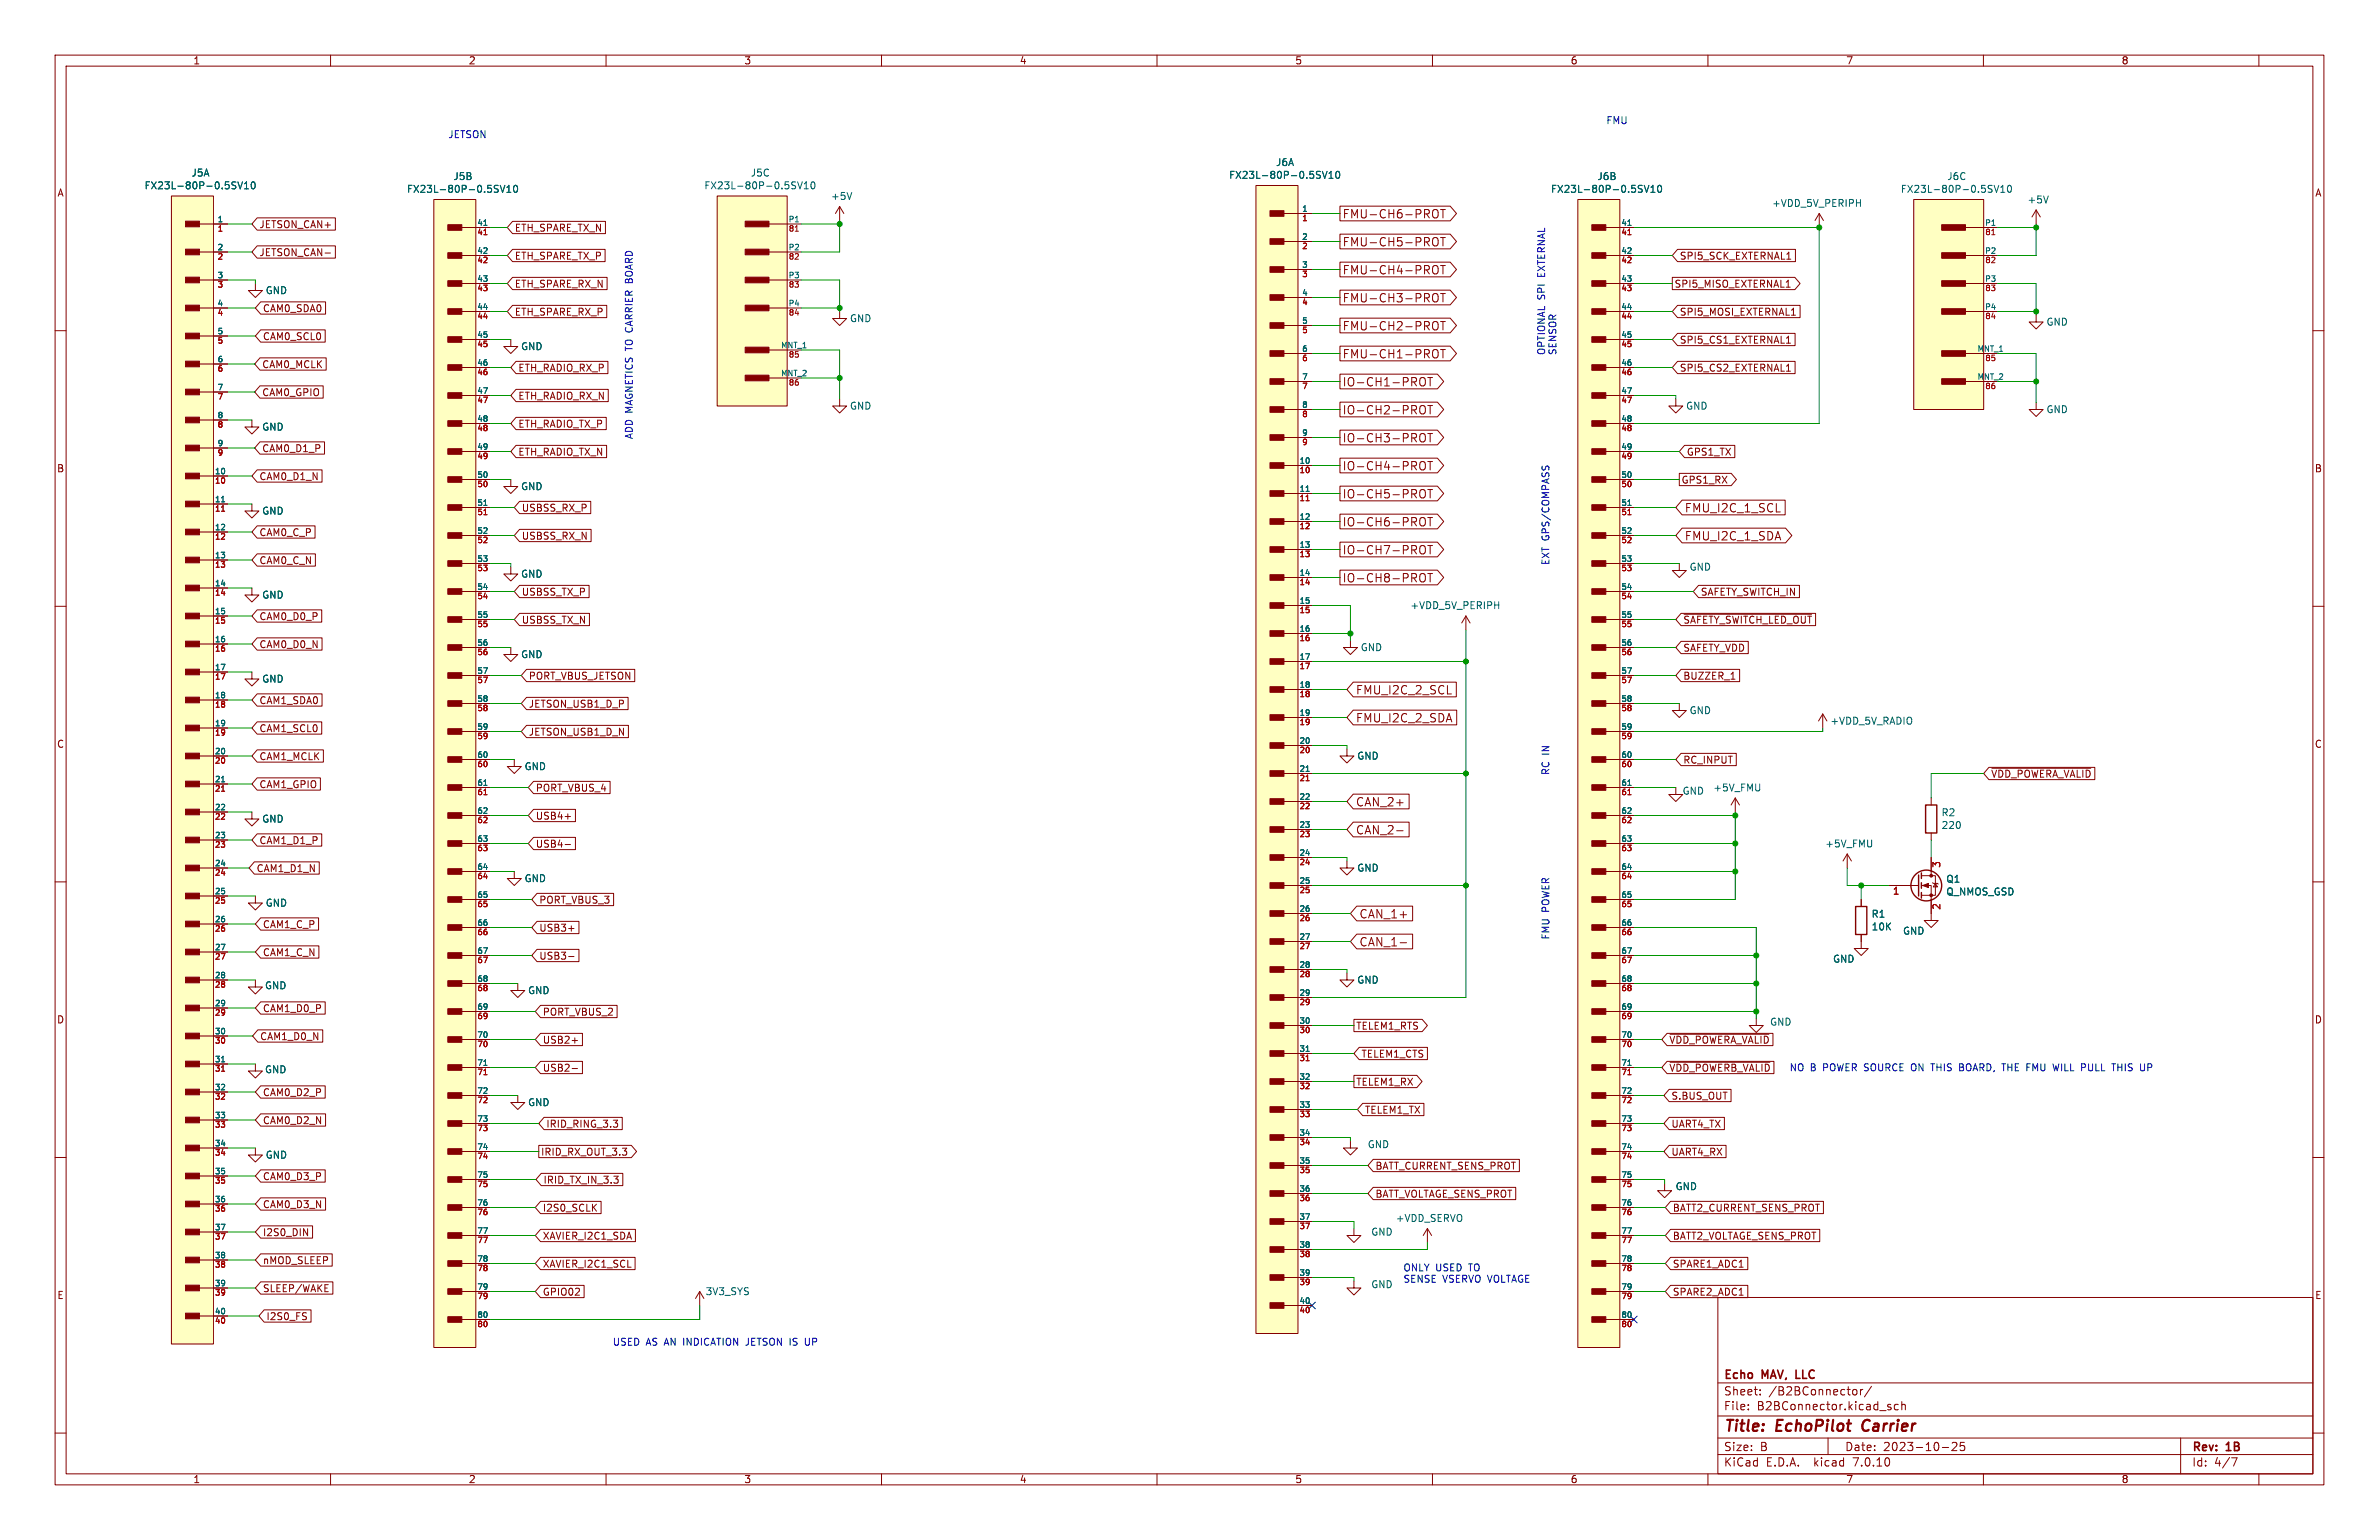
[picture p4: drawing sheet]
<svg xmlns="http://www.w3.org/2000/svg" width="432mm" height="279mm" viewBox="0 0 432 279" stroke-linecap="round" stroke-linejoin="round" font-family="sans-serif">
<defs><g id="words">
<g font-size="2.8" fill="#840000">
<text x="312.8" y="260.3">Title:</text>
<text x="322.5" y="260.3">EchoPilot</text>
<text x="338.9" y="260.3">Carrier</text>
</g>
<g font-size="2.1" fill="#840000">
<text x="243.6" y="39.8">FMU-CH6-PROT</text>
<text x="243.6" y="44.9">FMU-CH5-PROT</text>
<text x="243.6" y="50">FMU-CH4-PROT</text>
<text x="243.6" y="55.1">FMU-CH3-PROT</text>
<text x="243.6" y="65.2">FMU-CH1-PROT</text>
<text x="243.6" y="60.2">FMU-CH2-PROT</text>
<text x="243.6" y="70.3">IO-CH1-PROT</text>
<text x="243.6" y="75.4">IO-CH2-PROT</text>
<text x="243.6" y="80.5">IO-CH3-PROT</text>
<text x="243.6" y="85.6">IO-CH4-PROT</text>
<text x="243.6" y="90.6">IO-CH5-PROT</text>
<text x="243.6" y="95.7">IO-CH6-PROT</text>
<text x="305.7" y="93.2">FMU_I2C_1_SCL</text>
<text x="243.6" y="100.8">IO-CH7-PROT</text>
<text x="305.7" y="98.3">FMU_I2C_1_SDA</text>
<text x="243.6" y="105.9">IO-CH8-PROT</text>
<text x="246" y="126.2">FMU_I2C_2_SCL</text>
<text x="246" y="131.3">FMU_I2C_2_SDA</text>
<text x="246" y="146.5">CAN_2+</text>
<text x="246" y="151.6">CAN_2-</text>
<text x="246.6" y="166.8">CAN_1+</text>
<text x="246.6" y="171.9">CAN_1-</text>
<text x="312.8" y="250.6">Echo</text>
<text x="319.9" y="250.6">MAV,</text>
<text x="326.6" y="250.6">LLC</text>
<text x="312.8" y="256.1">File:</text>
<text x="312.8" y="253.4">Sheet:</text>
<text x="318.9" y="256.1">B2BConnector.kicad_sch</text>
<text x="321" y="253.4">/B2BConnector/</text>
<text x="312.8" y="263.5">Size:</text>
<text x="319.5" y="263.5">B</text>
<text x="334.8" y="263.5">Date:</text>
<text x="341.8" y="263.5">2023-10-25</text>
<text x="397.8" y="263.7">Rev:</text>
<text x="404.2" y="263.7">1B</text>
<text x="312.8" y="266.3">KiCad</text>
<text x="320.5" y="266.3">E.D.A.</text>
<text x="329.4" y="266.3">kicad</text>
<text x="336.6" y="266.3">7.0.10</text>
<text x="397.8" y="266.3">Id:</text>
<text x="401.9" y="266.3">4/7</text>
</g>
<g font-size="1.8" fill="#840000">
<text x="35" y="11.9">1</text>
<text x="85" y="11.9">2</text>
<text x="135" y="11.9">3</text>
<text x="185" y="11.9">4</text>
<text x="235" y="11.9">5</text>
<text x="285" y="11.9">6</text>
<text x="335" y="11.9">7</text>
<text x="385" y="11.9">8</text>
<text x="10.3" y="35.9">A</text>
<text x="420.1" y="35.9">A</text>
<text x="47" y="41.6">JETSON_CAN+</text>
<text x="47" y="46.7">JETSON_CAN-</text>
<text x="93.3" y="47.3">ETH_SPARE_TX_P</text>
<text x="93.3" y="42.2">ETH_SPARE_TX_N</text>
<text x="304.8" y="47.3">SPI5_SCK_EXTERNAL1</text>
<text x="93.3" y="52.4">ETH_SPARE_RX_N</text>
<text x="303.8" y="52.4">SPI5_MISO_EXTERNAL1</text>
<text x="47.6" y="56.8">CAM0_SDA0</text>
<text x="93.3" y="57.5">ETH_SPARE_RX_P</text>
<text x="304.8" y="57.5">SPI5_MOSI_EXTERNAL1</text>
<text x="47.6" y="61.9">CAM0_SCL0</text>
<text x="304.8" y="62.5">SPI5_CS1_EXTERNAL1</text>
<text x="47.5" y="67">CAM0_MCLK</text>
<text x="94" y="67.6">ETH_RADIO_RX_P</text>
<text x="304.8" y="67.6">SPI5_CS2_EXTERNAL1</text>
<text x="47.5" y="72.1">CAM0_GPIO</text>
<text x="94" y="77.8">ETH_RADIO_TX_P</text>
<text x="94" y="72.7">ETH_RADIO_RX_N</text>
<text x="47.5" y="82.2">CAM0_D1_P</text>
<text x="94" y="82.9">ETH_RADIO_TX_N</text>
<text x="306.1" y="82.9">GPS1_TX</text>
<text x="10.3" y="85.9">B</text>
<text x="47" y="87.3">CAM0_D1_N</text>
<text x="305.1" y="87.9">GPS1_RX</text>
<text x="420.1" y="85.9">B</text>
<text x="94.6" y="93">USBSS_RX_P</text>
<text x="47" y="97.5">CAM0_C_P</text>
<text x="94.6" y="98.1">USBSS_RX_N</text>
<text x="47" y="102.6">CAM0_C_N</text>
<text x="47" y="112.7">CAM0_D0_P</text>
<text x="94.6" y="113.3">USBSS_TX_N</text>
<text x="94.6" y="108.3">USBSS_TX_P</text>
<text x="305.4" y="113.3">~{SAFETY_SWITCH_LED_OUT}</text>
<text x="308.6" y="108.3">SAFETY_SWITCH_IN</text>
<text x="47" y="117.8">CAM0_D0_N</text>
<text x="305.4" y="118.4">SAFETY_VDD</text>
<text x="95.9" y="123.5">PORT_VBUS_JETSON</text>
<text x="305.4" y="123.5">BUZZER_1</text>
<text x="47" y="128">CAM1_SDA0</text>
<text x="95.9" y="128.6">JETSON_USB1_D_P</text>
<text x="10.3" y="135.9">C</text>
<text x="47" y="133">CAM1_SCL0</text>
<text x="95.9" y="133.7">JETSON_USB1_D_N</text>
<text x="420.1" y="135.9">C</text>
<text x="47" y="143.2">CAM1_GPIO</text>
<text x="47" y="138.1">CAM1_MCLK</text>
<text x="97.2" y="143.8">PORT_VBUS_4</text>
<text x="305.4" y="138.7">RC_INPUT</text>
<text x="361.3" y="141.3">~{VDD_POWERA_VALID}</text>
<text x="97.2" y="148.9">USB4+</text>
<text x="47" y="153.4">CAM1_D1_P</text>
<text x="97.2" y="154">USB4-</text>
<text x="46.5" y="158.4">CAM1_D1_N</text>
<text x="97.8" y="164.1">PORT_VBUS_3</text>
<text x="47.6" y="168.6">CAM1_C_P</text>
<text x="47.6" y="173.7">CAM1_C_N</text>
<text x="97.8" y="169.2">USB3+</text>
<text x="97.8" y="174.3">USB3-</text>
<text x="10.3" y="185.9">D</text>
<text x="47.6" y="183.8">CAM1_D0_P</text>
<text x="98.4" y="184.5">PORT_VBUS_2</text>
<text x="420.1" y="185.9">D</text>
<text x="47.1" y="188.9">CAM1_D0_N</text>
<text x="98.4" y="189.5">USB2+</text>
<text x="246.1" y="187">TELEM1_RTS</text>
<text x="302.9" y="189.5">~{VDD_POWERA_VALID}</text>
<text x="98.4" y="194.6">USB2-</text>
<text x="246.1" y="197.2">TELEM1_RX</text>
<text x="247" y="192.1">TELEM1_CTS</text>
<text x="47.6" y="199.1">CAM0_D2_P</text>
<text x="247.6" y="202.2">TELEM1_TX</text>
<text x="303.3" y="199.7">S.BUS_OUT</text>
<text x="47.6" y="204.2">CAM0_D2_N</text>
<text x="98.1" y="209.9">IRID_RX_OUT_3.3</text>
<text x="99.1" y="204.8">IRID_RING_3.3</text>
<text x="303.3" y="209.9">UART4_RX</text>
<text x="303.3" y="204.8">UART4_TX</text>
<text x="47.6" y="214.3">CAM0_D3_P</text>
<text x="98.6" y="214.9">IRID_TX_IN_3.3</text>
<text x="249.6" y="212.4">BATT_CURRENT_SENS_PROT</text>
<text x="47.6" y="219.4">CAM0_D3_N</text>
<text x="98.4" y="220">I2S0_SCLK</text>
<text x="249.6" y="217.5">BATT_VOLTAGE_SENS_PROT</text>
<text x="303.5" y="220">BATT2_CURRENT_SENS_PROT</text>
<text x="47.6" y="224.5">I2S0_DIN</text>
<text x="98.4" y="225.1">XAVIER_I2C1_SDA</text>
<text x="303.5" y="225.1">BATT2_VOLTAGE_SENS_PROT</text>
<text x="47.6" y="229.6">nMOD_SLEEP</text>
<text x="98.4" y="230.2">XAVIER_I2C1_SCL</text>
<text x="303.5" y="230.2">SPARE1_ADC1</text>
<text x="10.3" y="235.9">E</text>
<text x="47.6" y="234.6">SLEEP/WAKE</text>
<text x="48.3" y="239.7">I2S0_FS</text>
<text x="98.4" y="235.3">GPIO02</text>
<text x="303.5" y="235.3">SPARE2_ADC1</text>
<text x="420.1" y="235.9">E</text>
<text x="35" y="269.3">1</text>
<text x="85" y="269.3">2</text>
<text x="135" y="269.3">3</text>
<text x="185" y="269.3">4</text>
<text x="235" y="269.3">5</text>
<text x="285" y="269.3">6</text>
<text x="335" y="269.3">7</text>
<text x="385" y="269.3">8</text>
</g>
<g font-size="1.8" fill="#0000c2">
<text x="291.5" y="22.6">FMU</text>
<text x="81.3" y="25.2">JETSON</text>
<text x="280.5" y="50.1" transform="rotate(-90 280.5 50.1)">EXTERNAL</text>
<text x="280.5" y="64.5" transform="rotate(-90 280.5 64.5)">OPTIONAL SPI</text>
<text x="282.6" y="64.5" transform="rotate(-90 282.6 64.5)">SENSOR</text>
<text x="114.9" y="79.8" transform="rotate(-90 114.9 79.8)">ADD MAGNETICS TO CARRIER BOARD</text>
<text x="281.3" y="102.6" transform="rotate(-90 281.3 102.6)">EXT GPS/COMPASS</text>
<text x="281.3" y="140.7" transform="rotate(-90 281.3 140.7)">RC IN</text>
<text x="281.3" y="170.6" transform="rotate(-90 281.3 170.6)">FMU POWER</text>
<text x="302.9" y="194.6">~{VDD_POWERB_VALID} NO B</text>
<text x="331" y="194.4">POWER SOURCE ON THIS</text>
<text x="356.5" y="194.4">BOARD, THE FMU WILL PULL</text>
<text x="385.3" y="194.4">THIS</text>
<text x="390.6" y="194.4">UP</text>
<text x="254.6" y="230.8">ONLY USED TO</text>
<text x="254.6" y="232.8">SENSE VSERVO VOLTAGE</text>
<text x="111.1" y="244.2">USED AS AN INDICATION</text>
<text x="135.9" y="244.2">JETSON IS</text>
<text x="147" y="244.2">UP</text>
</g>
<g font-size="1.8" fill="#006464">
<text x="26.1" y="34.5">FX23L-80P-0.5SV10</text>
<text x="34.7" y="32.2">J5A</text>
<text x="73.8" y="35.2">FX23L-80P-0.5SV10</text>
<text x="82.2" y="32.9">J5B</text>
<text x="127.7" y="34.5">FX23L-80P-0.5SV10</text>
<text x="136.2" y="32.2">J5C</text>
<text x="223" y="32.6">FX23L-80P-0.5SV10</text>
<text x="231.5" y="30.3">J6A</text>
<text x="281.4" y="35.2">FX23L-80P-0.5SV10</text>
<text x="289.8" y="32.9">J6B</text>
<text x="344.9" y="35.2">FX23L-80P-0.5SV10</text>
<text x="353.3" y="32.9">J6C</text>
<text x="150.7" y="36.5">+5V</text>
<text x="321.6" y="37.7">+VDD_5V_PERIPH</text>
<text x="367.9" y="37.1">+5V</text>
<text x="48.1" y="53.6">GND</text>
<text x="154.2" y="58.6">GND</text>
<text x="371.3" y="59.3">GND</text>
<text x="94.5" y="63.7">GND</text>
<text x="154.2" y="74.5">GND</text>
<text x="305.9" y="74.5">GND</text>
<text x="371.3" y="75.2">GND</text>
<text x="47.5" y="78.3">GND</text>
<text x="94.5" y="89.1">GND</text>
<text x="47.5" y="93.6">GND</text>
<text x="94.5" y="105">GND</text>
<text x="306.6" y="103.7">GND</text>
<text x="47.5" y="108.8">GND</text>
<text x="255.9" y="110.7">+VDD_5V_PERIPH</text>
<text x="94.5" y="119.6">GND</text>
<text x="246.9" y="118.3">GND</text>
<text x="47.5" y="124.1">GND</text>
<text x="306.6" y="129.8">GND</text>
<text x="332.1" y="131.7">+VDD_5V_RADIO</text>
<text x="95.1" y="139.9">GND</text>
<text x="246.2" y="138">GND</text>
<text x="310.9" y="143.8">+5V_FMU</text>
<text x="47.5" y="149.5">GND</text>
<text x="305.3" y="144.4">GND</text>
<text x="352.3" y="148.3">R2</text>
<text x="331.2" y="153.9">+5V_FMU</text>
<text x="352.3" y="150.6">220</text>
<text x="95.1" y="160.2">GND</text>
<text x="246.2" y="158.3">GND</text>
<text x="353.2" y="160.4">Q1</text>
<text x="48.1" y="164.7">GND</text>
<text x="339.6" y="166.7">R1</text>
<text x="353.2" y="162.7">Q_NMOS_GSD</text>
<text x="339.6" y="169">10K</text>
<text x="345.3" y="169.8">GND</text>
<text x="48" y="179.7">GND</text>
<text x="246.2" y="178.7">GND</text>
<text x="332.6" y="174.9">GND</text>
<text x="95.8" y="180.6">GND</text>
<text x="321.2" y="186.3">GND</text>
<text x="48" y="194.9">GND</text>
<text x="95.8" y="200.9">GND</text>
<text x="248.2" y="208.5">GND</text>
<text x="48.1" y="210.4">GND</text>
<text x="253.3" y="221.9">+VDD_SERVO</text>
<text x="304" y="216.1">GND</text>
<text x="248.8" y="224.4">GND</text>
<text x="248.8" y="233.9">GND</text>
<text x="128" y="235.2">3V3_SYS</text>
</g>
<g font-size="1.8" fill="#a90000">
<text x="352.5" y="157.6" transform="rotate(-90 352.5 157.6)">3</text>
<text x="343.5" y="162.6">1</text>
<text x="352.5" y="165.2" transform="rotate(-90 352.5 165.2)">2</text>
</g>
<g font-size="1.4" fill="#006464">
<text x="39.4" y="40.4">1</text>
<text x="86.5" y="41">41</text>
<text x="143" y="40.4">P1</text>
<text x="236.2" y="38.5">1</text>
<text x="294.2" y="41">41</text>
<text x="360.2" y="41">P1</text>
<text x="39.4" y="45.5">2</text>
<text x="86.5" y="46.1">42</text>
<text x="143" y="45.5">P2</text>
<text x="236.2" y="43.6">2</text>
<text x="294.2" y="46.1">42</text>
<text x="360.2" y="46.1">P2</text>
<text x="39.4" y="50.5">3</text>
<text x="86.5" y="51.2">43</text>
<text x="143" y="50.5">P3</text>
<text x="236.2" y="48.6">3</text>
<text x="236.2" y="53.7">4</text>
<text x="294.2" y="51.2">43</text>
<text x="360.2" y="51.2">P3</text>
<text x="39.4" y="55.6">4</text>
<text x="86.5" y="56.3">44</text>
<text x="143" y="55.6">P4</text>
<text x="236.2" y="58.8">5</text>
<text x="294.2" y="56.3">44</text>
<text x="360.2" y="56.3">P4</text>
<text x="39.4" y="60.7">5</text>
<text x="39.4" y="65.8">6</text>
<text x="86.5" y="61.3">45</text>
<text x="141.6" y="63.2">MNT_1</text>
<text x="236.2" y="63.9">6</text>
<text x="294.2" y="61.3">45</text>
<text x="358.8" y="63.9">MNT_1</text>
<text x="39.4" y="70.9">7</text>
<text x="86.5" y="66.4">46</text>
<text x="86.5" y="71.5">47</text>
<text x="141.6" y="68.3">MNT_2</text>
<text x="236.2" y="69">7</text>
<text x="294.2" y="66.4">46</text>
<text x="294.2" y="71.5">47</text>
<text x="358.8" y="69">MNT_2</text>
<text x="39.4" y="75.9">8</text>
<text x="86.5" y="76.6">48</text>
<text x="236.2" y="74">8</text>
<text x="294.2" y="76.6">48</text>
<text x="39.4" y="81">9</text>
<text x="86.5" y="81.7">49</text>
<text x="236.2" y="79.1">9</text>
<text x="294.2" y="81.7">49</text>
<text x="38.9" y="86.1">10</text>
<text x="86.5" y="86.7">50</text>
<text x="235.8" y="84.2">10</text>
<text x="235.8" y="89.3">11</text>
<text x="294.2" y="86.7">50</text>
<text x="38.9" y="91.2">11</text>
<text x="86.5" y="91.8">51</text>
<text x="235.8" y="94.4">12</text>
<text x="294.2" y="91.8">51</text>
<text x="38.9" y="96.3">12</text>
<text x="38.9" y="101.3">13</text>
<text x="86.5" y="96.9">52</text>
<text x="86.5" y="102">53</text>
<text x="235.8" y="99.4">13</text>
<text x="294.2" y="96.9">52</text>
<text x="294.2" y="102">53</text>
<text x="38.9" y="106.4">14</text>
<text x="86.5" y="107.1">54</text>
<text x="235.8" y="104.5">14</text>
<text x="294.2" y="107.1">54</text>
<text x="38.9" y="111.5">15</text>
<text x="86.5" y="112.1">55</text>
<text x="235.8" y="109.6">15</text>
<text x="294.2" y="112.1">55</text>
<text x="38.9" y="116.6">16</text>
<text x="86.5" y="117.2">56</text>
<text x="235.8" y="114.7">16</text>
<text x="235.8" y="119.8">17</text>
<text x="294.2" y="117.2">56</text>
<text x="38.9" y="121.7">17</text>
<text x="86.5" y="122.3">57</text>
<text x="235.8" y="124.8">18</text>
<text x="294.2" y="122.3">57</text>
<text x="38.9" y="126.7">18</text>
<text x="38.9" y="131.8">19</text>
<text x="86.5" y="127.4">58</text>
<text x="235.8" y="129.9">19</text>
<text x="294.2" y="127.4">58</text>
<text x="38.9" y="136.9">20</text>
<text x="86.5" y="132.5">59</text>
<text x="86.5" y="137.5">60</text>
<text x="235.8" y="135">20</text>
<text x="294.2" y="132.5">59</text>
<text x="294.2" y="137.5">60</text>
<text x="38.9" y="142">21</text>
<text x="86.5" y="142.6">61</text>
<text x="235.8" y="140.1">21</text>
<text x="294.2" y="142.6">61</text>
<text x="38.9" y="147.1">22</text>
<text x="86.5" y="147.7">62</text>
<text x="235.8" y="145.2">22</text>
<text x="294.2" y="147.7">62</text>
<text x="38.9" y="152.1">23</text>
<text x="86.5" y="152.8">63</text>
<text x="235.8" y="150.2">23</text>
<text x="235.8" y="155.3">24</text>
<text x="294.2" y="152.8">63</text>
<text x="38.9" y="157.2">24</text>
<text x="86.5" y="157.9">64</text>
<text x="235.8" y="160.4">25</text>
<text x="294.2" y="157.9">64</text>
<text x="38.9" y="162.3">25</text>
<text x="38.9" y="167.4">26</text>
<text x="86.5" y="162.9">65</text>
<text x="235.8" y="165.5">26</text>
<text x="294.2" y="162.9">65</text>
<text x="38.9" y="172.5">27</text>
<text x="86.5" y="168">66</text>
<text x="86.5" y="173.1">67</text>
<text x="235.8" y="170.6">27</text>
<text x="294.2" y="168">66</text>
<text x="294.2" y="173.1">67</text>
<text x="38.9" y="177.5">28</text>
<text x="86.5" y="178.2">68</text>
<text x="235.8" y="175.6">28</text>
<text x="294.2" y="178.2">68</text>
<text x="38.9" y="182.6">29</text>
<text x="86.5" y="183.3">69</text>
<text x="235.8" y="180.7">29</text>
<text x="235.8" y="185.8">30</text>
<text x="294.2" y="183.3">69</text>
<text x="38.9" y="187.7">30</text>
<text x="86.5" y="188.3">70</text>
<text x="235.8" y="190.9">31</text>
<text x="294.2" y="188.3">70</text>
<text x="38.9" y="192.8">31</text>
<text x="38.9" y="197.9">32</text>
<text x="86.5" y="193.4">71</text>
<text x="235.8" y="196">32</text>
<text x="294.2" y="193.4">71</text>
<text x="38.9" y="202.9">33</text>
<text x="86.5" y="198.5">72</text>
<text x="86.5" y="203.6">73</text>
<text x="235.8" y="201">33</text>
<text x="294.2" y="198.5">72</text>
<text x="294.2" y="203.6">73</text>
<text x="38.9" y="208">34</text>
<text x="86.5" y="208.7">74</text>
<text x="235.8" y="206.1">34</text>
<text x="294.2" y="208.7">74</text>
<text x="38.9" y="213.1">35</text>
<text x="86.5" y="213.7">75</text>
<text x="235.8" y="211.2">35</text>
<text x="294.2" y="213.7">75</text>
<text x="38.9" y="218.2">36</text>
<text x="86.5" y="218.8">76</text>
<text x="235.8" y="216.3">36</text>
<text x="235.8" y="221.4">37</text>
<text x="294.2" y="218.8">76</text>
<text x="38.9" y="223.3">37</text>
<text x="86.5" y="223.9">77</text>
<text x="235.8" y="226.4">38</text>
<text x="294.2" y="223.9">77</text>
<text x="38.9" y="228.3">38</text>
<text x="38.9" y="233.4">39</text>
<text x="86.5" y="229">78</text>
<text x="235.8" y="231.5">39</text>
<text x="294.2" y="229">78</text>
<text x="38.9" y="238.5">40</text>
<text x="86.5" y="234.1">79</text>
<text x="86.5" y="239.1">80</text>
<text x="235.8" y="236.6">40</text>
<text x="294.2" y="234.1">79</text>
<text x="294.2" y="239.1">80</text>
</g>
<g font-size="1.4" fill="#a90000">
<text x="236.2" y="40.5">1</text>
<text x="39.4" y="42.4">1</text>
<text x="39.4" y="47.4">2</text>
<text x="86.5" y="43">41</text>
<text x="143.1" y="42.4">81</text>
<text x="143.1" y="47.4">82</text>
<text x="236.2" y="45.5">2</text>
<text x="294.2" y="43">41</text>
<text x="360.2" y="43">81</text>
<text x="39.4" y="52.5">3</text>
<text x="86.5" y="48.1">42</text>
<text x="86.5" y="53.2">43</text>
<text x="143.1" y="52.5">83</text>
<text x="236.2" y="50.6">3</text>
<text x="294.2" y="48.1">42</text>
<text x="294.2" y="53.2">43</text>
<text x="360.2" y="48.1">82</text>
<text x="360.2" y="53.2">83</text>
<text x="39.4" y="57.6">4</text>
<text x="86.5" y="58.2">44</text>
<text x="143.1" y="57.6">84</text>
<text x="236.2" y="55.7">4</text>
<text x="294.2" y="58.2">44</text>
<text x="360.2" y="58.2">84</text>
<text x="39.4" y="62.7">5</text>
<text x="86.5" y="63.3">45</text>
<text x="143.1" y="65.2">85</text>
<text x="236.2" y="60.8">5</text>
<text x="236.2" y="65.9">6</text>
<text x="294.2" y="63.3">45</text>
<text x="360.2" y="65.9">85</text>
<text x="39.4" y="67.8">6</text>
<text x="86.5" y="68.4">46</text>
<text x="143.1" y="70.3">86</text>
<text x="236.2" y="70.9">7</text>
<text x="294.2" y="68.4">46</text>
<text x="360.2" y="70.9">86</text>
<text x="39.4" y="72.8">7</text>
<text x="39.4" y="77.9">8</text>
<text x="86.5" y="73.5">47</text>
<text x="236.2" y="76">8</text>
<text x="294.2" y="73.5">47</text>
<text x="39.4" y="83">9</text>
<text x="86.5" y="78.6">48</text>
<text x="86.5" y="83.6">49</text>
<text x="236.2" y="81.1">9</text>
<text x="294.2" y="78.6">48</text>
<text x="294.2" y="83.6">49</text>
<text x="38.9" y="88.1">10</text>
<text x="86.5" y="88.7">50</text>
<text x="235.8" y="86.2">10</text>
<text x="294.2" y="88.7">50</text>
<text x="38.9" y="93.2">11</text>
<text x="86.5" y="93.8">51</text>
<text x="235.8" y="91.3">11</text>
<text x="294.2" y="93.8">51</text>
<text x="38.9" y="98.2">12</text>
<text x="86.5" y="98.9">52</text>
<text x="235.8" y="96.3">12</text>
<text x="235.8" y="101.4">13</text>
<text x="294.2" y="98.9">52</text>
<text x="38.9" y="103.3">13</text>
<text x="86.5" y="104">53</text>
<text x="235.8" y="106.5">14</text>
<text x="294.2" y="104">53</text>
<text x="38.9" y="108.4">14</text>
<text x="38.9" y="113.5">15</text>
<text x="86.5" y="109">54</text>
<text x="235.8" y="111.6">15</text>
<text x="294.2" y="109">54</text>
<text x="38.9" y="118.6">16</text>
<text x="86.5" y="114.1">55</text>
<text x="86.5" y="119.2">56</text>
<text x="235.8" y="116.7">16</text>
<text x="294.2" y="114.1">55</text>
<text x="294.2" y="119.2">56</text>
<text x="38.9" y="123.6">17</text>
<text x="86.5" y="124.3">57</text>
<text x="235.8" y="121.7">17</text>
<text x="294.2" y="124.3">57</text>
<text x="38.9" y="128.7">18</text>
<text x="86.5" y="129.4">58</text>
<text x="235.8" y="126.8">18</text>
<text x="235.8" y="131.9">19</text>
<text x="294.2" y="129.4">58</text>
<text x="38.9" y="133.8">19</text>
<text x="86.5" y="134.4">59</text>
<text x="235.8" y="137">20</text>
<text x="294.2" y="134.4">59</text>
<text x="38.9" y="138.9">20</text>
<text x="38.9" y="144">21</text>
<text x="86.5" y="139.5">60</text>
<text x="235.8" y="142.1">21</text>
<text x="294.2" y="139.5">60</text>
<text x="38.9" y="149">22</text>
<text x="86.5" y="144.6">61</text>
<text x="86.5" y="149.7">62</text>
<text x="235.8" y="147.1">22</text>
<text x="294.2" y="144.6">61</text>
<text x="294.2" y="149.7">62</text>
<text x="38.9" y="154.1">23</text>
<text x="86.5" y="154.8">63</text>
<text x="235.8" y="152.2">23</text>
<text x="294.2" y="154.8">63</text>
<text x="38.9" y="159.2">24</text>
<text x="86.5" y="159.8">64</text>
<text x="235.8" y="157.3">24</text>
<text x="294.2" y="159.8">64</text>
<text x="38.9" y="164.3">25</text>
<text x="86.5" y="164.9">65</text>
<text x="235.8" y="162.4">25</text>
<text x="235.8" y="167.5">26</text>
<text x="294.2" y="164.9">65</text>
<text x="38.9" y="169.4">26</text>
<text x="86.5" y="170">66</text>
<text x="235.8" y="172.5">27</text>
<text x="294.2" y="170">66</text>
<text x="38.9" y="174.4">27</text>
<text x="38.9" y="179.5">28</text>
<text x="86.5" y="175.1">67</text>
<text x="235.8" y="177.6">28</text>
<text x="294.2" y="175.1">67</text>
<text x="38.9" y="184.6">29</text>
<text x="86.5" y="180.2">68</text>
<text x="86.5" y="185.2">69</text>
<text x="235.8" y="182.7">29</text>
<text x="294.2" y="180.2">68</text>
<text x="294.2" y="185.2">69</text>
<text x="38.9" y="189.7">30</text>
<text x="86.5" y="190.3">70</text>
<text x="235.8" y="187.8">30</text>
<text x="294.2" y="190.3">70</text>
<text x="38.9" y="194.8">31</text>
<text x="86.5" y="195.4">71</text>
<text x="235.8" y="192.9">31</text>
<text x="235.8" y="197.9">32</text>
<text x="294.2" y="195.4">71</text>
<text x="38.9" y="199.8">32</text>
<text x="86.5" y="200.5">72</text>
<text x="235.8" y="203">33</text>
<text x="294.2" y="200.5">72</text>
<text x="38.9" y="204.9">33</text>
<text x="86.5" y="205.6">73</text>
<text x="235.8" y="208.1">34</text>
<text x="294.2" y="205.6">73</text>
<text x="38.9" y="210">34</text>
<text x="38.9" y="215.1">35</text>
<text x="86.5" y="210.6">74</text>
<text x="86.5" y="215.7">75</text>
<text x="235.8" y="213.2">35</text>
<text x="294.2" y="210.6">74</text>
<text x="294.2" y="215.7">75</text>
<text x="38.9" y="220.2">36</text>
<text x="86.5" y="220.8">76</text>
<text x="235.8" y="218.3">36</text>
<text x="294.2" y="220.8">76</text>
<text x="38.9" y="225.2">37</text>
<text x="86.5" y="225.9">77</text>
<text x="235.8" y="223.3">37</text>
<text x="294.2" y="225.9">77</text>
<text x="38.9" y="230.3">38</text>
<text x="86.5" y="231">78</text>
<text x="235.8" y="228.4">38</text>
<text x="235.8" y="233.5">39</text>
<text x="294.2" y="231">78</text>
<text x="38.9" y="235.4">39</text>
<text x="86.5" y="236">79</text>
<text x="235.8" y="238.6">40</text>
<text x="294.2" y="236">79</text>
<text x="38.9" y="240.5">40</text>
<text x="86.5" y="241.1">80</text>
<text x="294.2" y="241.1">80</text>
</g>
</g></defs>
<g fill="none" stroke="#840000" stroke-width=".18">
<path d="M10 10h411.8v259.4h-411.8zM12 12h407.8v255.4h-407.8zM60 10v2M110 10v2M160 10v2M210 10v2M260 10v2M310 10v2M360 10v2M410 10v2M31.1 35.6h7.6v208.2h-7.6zM46.7 39.5h14.2v2.3h-14.2l-1-1.2z"/>
<path d="M78.7 36.2h7.7v208.3h-7.7zM130.2 35.6h12.7v38.1h-12.7zM152.4 37.5l-.8 1.2M152.4 37.5v2.5M152.4 37.5l.8 1.2M228 33.7h7.6v208.2h-7.6zM232.5 38.7h5.6M243.2 37.4h20l1.2 1.3-1.2 1.4h-20zM260.4 38a.51 .51 0 0 1 .6 .5v.5a.51 .51 0 0 1-.6 .5M261.5 38h.8M261.9 38v1.5M286.4 36.2h7.6v208.3h-7.6z"/>
<path d="M330.2 38.7l.8 1.3M330.2 38.7v2.6M330.2 38.7l-.8 1.3M347.3 36.2h12.7v38.1h-12.7zM369.6 38.1l-.8 1.3M369.6 38.1v2.5M369.6 38.1l.7 1.3M10 60h2M35.7 55.9h5.6M35.7 50.8h5.6M35.7 45.7h5.6M35.7 40.6h5.6"/>
<path d="M46.4 51.4v1.3h1.2l-1.2 1.3-1.3-1.3h1.3M46.7 44.6h14.2v2.2h-14.2l-1-1.1zM47.3 54.8h11.8v2.2h-11.8l-.9-1.1zM47.3 59.8h11.7v2.3h-11.7l-.9-1.1zM59 45.9h1M83.3 56.5h5.6M83.3 51.4h5.6M83.3 46.4h5.6M83.3 41.3h5.6M93 45.2h16.8v2.3h-16.8l-.9-1.1zM93 40.2h16.9v2.2h-16.9l-.9-1.1zM93 50.3h17.2v2.2h-17.2l-.9-1.1z"/>
<path d="M93 55.4h17.1v2.2h-17.1l-.9-1.1zM137.3 55.9h8.1M137.3 50.8h8.1M137.3 45.7h8.1M137.3 40.6h8.1M152.4 56.5v1.3h1.3l-1.3 1.3-1.3-1.3h1.3M232.5 59.1h5.6M232.5 54h5.6M232.5 48.9h5.6M232.5 43.8h5.6M243.2 47.6h20l1.2 1.3-1.2 1.3h-20zM243.2 52.6h20l1.2 1.4-1.2 1.3h-20z"/>
<path d="M243.2 57.7h20l1.2 1.4-1.2 1.3h-20zM243.2 42.5h20l1.2 1.3-1.2 1.3h-20zM260.4 43.1a.51 .51 0 0 1 .6 .5v.5a.51 .51 0 0 1-.6 .5M260.4 48.2a.51 .51 0 0 1 .6 .5v.5a.51 .51 0 0 1-.6 .5M260.4 53.3a.51 .51 0 0 1 .6 .5v.5a.51 .51 0 0 1-.6 .5M260.4 58.3a.51 .51 0 0 1 .6 .5v.6a.51 .51 0 0 1-.6 .5M261.5 48.2h.8M261.5 53.3h.8M261.5 58.3h.8M261.5 43.1h.8M261.9 43.1v1.5M261.9 48.2v1.5"/>
<path d="M261.9 53.3v1.5M261.9 58.3v1.6M291 56.5h5.5M291 51.4h5.5M291 46.4h5.5M291 41.3h5.5M303.5 50.3h22.3l.9 1.1-.9 1.1h-22.3zM304.5 55.4h22.2v2.2h-22.2l-1-1.1zM304.5 45.2h21.4v2.3h-21.4l-1-1.1zM324.2 52.1h.7M324.3 47h.7M325.2 57.2h.7"/>
<path d="M354.5 56.5h8.1M354.5 51.4h8.1M354.5 46.4h8.1M354.5 41.3h8.1M369.6 57.2v1.2h1.2l-1.2 1.3-1.3-1.3h1.3M419.8 60h2M35.7 76.2h5.6M35.7 71.1h5.6M35.7 66h5.6M35.7 61h5.6M45.7 76.2v1.3h1.3l-1.3 1.2-1.3-1.2h1.3M47.2 64.9h12v2.3h-12l-1-1.2z"/>
<path d="M47.2 70h11.5v2.2h-11.5l-1-1.1zM83.3 76.8h5.6M83.3 71.8h5.6M83.3 66.7h5.6M83.3 61.6h5.6M92.7 61.6v1.3h1.3l-1.3 1.2-1.3-1.2h1.3M93.7 75.7h16.3v2.2h-16.3l-1-1.1zM93.7 70.6h16.7v2.3h-16.7l-1-1.1zM93.7 65.6h16.6v2.2h-16.6l-1-1.1zM137.3 68.6h8.1M137.3 63.5h8.1M152.4 72.4v1.3h1.3l-1.3 1.2-1.3-1.2h1.3"/>
<path d="M232.5 79.4h5.6M232.5 74.3h5.6M232.5 69.2h5.6M232.5 64.1h5.6M243.2 73h17.7l1.1 1.3-1.1 1.3h-17.7zM243.2 67.9h17.7l1.1 1.3-1.1 1.3h-17.7zM243.2 62.8h20l1.2 1.3-1.2 1.4h-20zM243.2 78h17.7l1.1 1.4-1.1 1.3h-17.7zM258.1 68.5a.51 .51 0 0 1 .6 .5v.5a.51 .51 0 0 1-.6 .5M258.1 73.6a.51 .51 0 0 1 .6 .5v.5a.51 .51 0 0 1-.6 .5M258.1 78.7a.51 .51 0 0 1 .6 .5v.5a.51 .51 0 0 1-.6 .5M259.1 73.6h.9"/>
<path d="M259.1 68.5h.9M259.1 78.7h.9M259.6 68.5v1.5M259.6 73.6v1.5M259.6 78.7v1.5M260.4 63.4a.51 .51 0 0 1 .6 .5v.5a.51 .51 0 0 1-.6 .5M261.5 63.4h.8M261.9 63.4v1.5M291 76.8h5.5M291 71.8h5.5M291 66.7h5.5M291 61.6h5.5"/>
<path d="M304.2 72.4v1.3h1.2l-1.2 1.2-1.3-1.2h1.3M304.5 60.5h21.3v2.2h-21.3l-1-1.1zM304.5 65.6h21.3v2.2h-21.3l-1-1.1zM324.3 62.3h.7M324.3 67.3h.7M354.5 69.2h8.1M354.5 64.1h8.1M369.6 73v1.3h1.2l-1.2 1.3-1.3-1.3h1.3M35.7 96.5h5.6M35.7 91.4h5.6M35.7 86.4h5.6M35.7 81.3h5.6"/>
<path d="M45.7 91.4v1.3h1.3l-1.3 1.3-1.3-1.3h1.3M46.7 95.4h10.5v2.2h-10.5l-1-1.1zM46.7 85.2h11.8v2.3h-11.8l-1-1.1zM47.2 80.2h11.7v2.2h-11.7l-1-1.1zM83.3 97.2h5.6M83.3 92.1h5.6M83.3 87h5.6M83.3 81.9h5.6M92.7 87v1.3h1.3l-1.3 1.2-1.3-1.2h1.3M93.7 80.8h16.4v2.2h-16.4l-1-1.1zM94.3 91h12.9v2.2h-12.9l-1-1.1zM94.3 96h13v2.3h-13l-1-1.1z"/>
<path d="M232.5 99.7h5.6M232.5 94.6h5.6M232.5 89.5h5.6M232.5 84.5h5.6M243.2 88.2h17.7l1.1 1.3-1.1 1.4h-17.7zM243.2 93.3h17.7l1.1 1.3-1.1 1.3h-17.7zM243.2 98.4h17.7l1.1 1.3-1.1 1.3h-17.7zM243.2 83.1h17.7l1.1 1.4-1.1 1.3h-17.7zM258.1 83.7a.51 .51 0 0 1 .6 .5v.6a.51 .51 0 0 1-.6 .5M258.1 88.8a.51 .51 0 0 1 .6 .5v.5a.51 .51 0 0 1-.6 .5M258.1 93.9a.51 .51 0 0 1 .6 .5v.5a.51 .51 0 0 1-.6 .5M258.1 99a.51 .51 0 0 1 .6 .5v.5a.51 .51 0 0 1-.6 .5"/>
<path d="M259.1 88.8h.9M259.1 93.9h.9M259.1 99h.9M259.1 83.7h.9M259.6 83.7v1.6M259.6 88.8v1.5M259.6 93.9v1.5M259.6 99v1.5M291 97.2h5.5M291 92.1h5.5M291 87h5.5M291 81.9h5.5"/>
<path d="M304.8 85.9h9.4l1 1.1-1 1.1h-9.4zM305.3 90.7h18.7v2.7h-18.7l-1.1-1.3zM305.3 95.8h18.8l1.1 1.4-1.1 1.3h-18.8l-1.1-1.3zM305.8 80.8h9.1v2.2h-9.1l-1-1.1zM10 110h2M35.7 116.8h5.6M35.7 111.8h5.6M35.7 106.7h5.6M35.7 101.6h5.6M45.7 106.7v1.3h1.3l-1.3 1.2-1.3-1.2h1.3M46.7 110.6h11.7v2.3h-11.7l-1-1.1zM46.7 115.7h11.8v2.3h-11.8l-1-1.2z"/>
<path d="M46.7 100.5h10.5v2.2h-10.5l-1-1.1zM83.3 117.5h5.6M83.3 112.4h5.6M83.3 107.3h5.6M83.3 102.2h5.6M92.7 117.5v1.2h1.3l-1.3 1.3-1.3-1.3h1.3M92.7 102.9v1.2h1.3l-1.3 1.3-1.3-1.3h1.3M94.3 111.3h12.7v2.2h-12.7l-1-1.1zM94.3 106.2h12.6v2.2h-12.6l-1-1.1zM232.5 114.9h5.6M232.5 109.9h5.6M232.5 104.8h5.6"/>
<path d="M243.2 103.4h17.7l1.1 1.4-1.1 1.3h-17.7zM245.1 116.2v1.3h1.3l-1.3 1.2-1.3-1.2h1.3M258.1 104.1a.51 .51 0 0 1 .6 .5v.5a.51 .51 0 0 1-.6 .5M259.1 104.1h.9M259.6 104.1v1.5M266.1 111.8l.7 1.2M266.1 111.8v2.5M266.1 111.8l-.8 1.2M291 117.5h5.5M291 112.4h5.5M291 107.3h5.5M291 102.2h5.5"/>
<path d="M304.8 102.2v1.3h-1.3l1.3 1.3 1.3-1.3h-1.3M305.1 111.3h24.4v2.2h-24.4l-.9-1.1zM305.1 116.4h12.2v2.2h-12.2l-.9-1.1zM305.7 111.4h23.1M308.3 106.2h18.3v2.2h-18.3l-1-1.1zM419.8 110h2M35.7 137.2h5.6M35.7 132.1h5.6M35.7 127h5.6M35.7 121.9h5.6M45.7 121.9v1.3h1.3l-1.3 1.3-1.3-1.3h1.3M46.7 125.9h11.8v2.2h-11.8l-1-1.1z"/>
<path d="M46.7 136h12v2.3h-12l-1-1.1zM46.7 131h11.7v2.2h-11.7l-1-1.1zM83.3 137.8h5.6M83.3 132.7h5.6M83.3 127.6h5.6M83.3 122.6h5.6M93.3 137.8v1.3h1.3l-1.3 1.2-1.2-1.2h1.2M95.6 126.5h18.4v2.2h-18.4l-1-1.1zM95.6 121.4h19.6v2.3h-19.6l-1-1.1zM95.6 131.6h18.5v2.2h-18.5l-1-1.1zM232.5 135.3h5.6M232.5 130.2h5.6"/>
<path d="M232.5 125.1h5.6M232.5 120h5.6M244.5 135.9v1.3h1.2l-1.2 1.2-1.3-1.2h1.3M245.6 123.8h18.7v2.6h-18.7l-1.1-1.3zM245.6 128.8h18.8v2.7h-18.8l-1.1-1.3zM291 137.8h5.5M291 132.7h5.5M291 127.6h5.5M291 122.6h5.5M304.8 127.6v1.3h-1.3l1.3 1.3 1.3-1.3h-1.3M305.1 136.7h10v2.2h-10l-.9-1.1zM305.1 121.4h10.6v2.3h-10.6l-.9-1.1z"/>
<path d="M314.2 123.2h.7M330.8 129.5l-.7 1.3M330.8 129.5v2.6M330.8 129.5l.8 1.3M361 139.2h19.2v2.2h-19.2l-1-1.1zM361.5 139.4h18M10 160h2M35.7 157.5h5.6M35.7 152.4h5.6M35.7 147.3h5.6M35.7 142.2h5.6M45.7 147.3v1.3h1.3l-1.3 1.3-1.3-1.3h1.3"/>
<path d="M46.2 156.4h11.7v2.2h-11.7l-1-1.1zM46.7 141.1h11.5v2.3h-11.5l-1-1.2zM46.7 151.3h11.7v2.2h-11.7l-1-1.1zM83.3 158.1h5.6M83.3 153h5.6M83.3 148h5.6M83.3 142.9h5.6M93.3 158.1v1.3h1.3l-1.3 1.3-1.2-1.3h1.2M96.8 146.8h7.6v2.3h-7.6l-.9-1.1zM96.8 141.8h13.9v2.2h-13.9l-.9-1.1zM96.8 151.9h7.6v2.2h-7.6l-.9-1.1zM102.6 148.1h.9"/>
<path d="M102.6 153.2h.9M232.5 155.6h5.6M232.5 150.5h5.6M232.5 145.4h5.6M232.5 140.3h5.6M244.5 156.2v1.3h1.2l-1.2 1.3-1.3-1.3h1.3M245.6 149.2h10.2v2.6h-10.2l-1.1-1.3zM245.6 144.1h10.2v2.6h-10.2l-1.1-1.3zM253.5 150.7h1.2M291 158.1h5.5M291 153h5.5M291 148h5.5"/>
<path d="M291 142.9h5.5M304.2 142.9v1.2h-1.3l1.3 1.3 1.2-1.3h-1.2M315 144.8l-.8 1.3M315 144.8v2.5M315 144.8l.7 1.3M335.3 154.9l-.8 1.3M335.3 154.9v2.6M335.3 154.9l.7 1.3M348.7 158.9h2.6v3.5h-2.6M350.5 144.8v1.3M350.5 151.1v1.3M350.5 155.6v3.3"/>
<path d="M419.8 160h2M35.7 177.8h5.6M35.7 172.7h5.6M35.7 167.6h5.6M35.7 162.6h5.6M46.4 162.6v1.2h1.2l-1.2 1.3-1.3-1.3h1.3M46.4 177.8v1.3h1.2l-1.2 1.2-1.3-1.2h1.3M47.3 166.5h10.5v2.3h-10.5l-.9-1.2zM47.3 171.6h10.6v2.2h-10.6l-.9-1.1zM83.3 178.4h5.6M83.3 173.4h5.6M83.3 168.3h5.6"/>
<path d="M83.3 163.2h5.6M94 178.4v1.3h1.2l-1.2 1.3-1.3-1.3h1.3M97.5 162.1h13.9v2.2h-13.9l-1-1.1zM97.5 167.2h7.6v2.2h-7.6l-1-1.1zM97.5 172.2h7.6v2.3h-7.6l-1-1.1zM103.2 168.5h1M103.2 173.5h1M232.5 175.9h5.6M232.5 170.8h5.6M232.5 165.7h5.6M232.5 160.7h5.6M244.5 176.5v1.3h1.2l-1.2 1.3-1.3-1.3h1.3"/>
<path d="M246.3 164.4h10.1v2.7h-10.1l-1.2-1.4zM246.3 169.5h10.1v2.6h-10.1l-1.2-1.3zM254.1 171h1.2M291 178.4h5.5M291 173.4h5.5M291 168.3h5.5M291 163.2h5.5M337.8 169.5v2.6h-1.3l1.3 1.3 1.3-1.3h-1.3M337.8 163.2v1.3M342.9 160.7h5.3M348.7 160.7h1.8v6.3h-1.3l1.3 1.3 1.3-1.3h-1.3M350.8 160.1l.1 .2h.8l.1 .1"/>
<path d="M351.3 160.3l.4 .6h-.8zM35.7 198.1h5.6M35.7 193h5.6M35.7 188h5.6M35.7 182.9h5.6M46.4 193v1.3h1.2l-1.2 1.3-1.3-1.3h1.3M46.8 186.8h11.8v2.3h-11.8l-1-1.1zM47.3 181.8h11.7v2.2h-11.7l-.9-1.1zM47.3 197h11.7v2.2h-11.7l-.9-1.1zM83.3 198.8h5.6M83.3 193.7h5.6M83.3 188.6h5.6"/>
<path d="M83.3 183.5h5.6M94 198.8v1.2h1.2l-1.2 1.3-1.3-1.3h1.3M98.1 187.5h7.6v2.2h-7.6l-.9-1.1zM98.1 182.4h13.9v2.2h-13.9l-.9-1.1zM98.1 192.6h7.6v2.2h-7.6l-.9-1.1zM103.8 188.8h1M103.8 193.9h1M232.5 196.2h5.6M232.5 191.1h5.6M232.5 186.1h5.6M232.5 181h5.6M245.7 195.1h11.5l.9 1.1-.9 1.1h-11.5z"/>
<path d="M245.7 184.9h12.4l1 1.2-1 1.1h-12.4zM246.7 190h12.4v2.2h-12.4l-1-1.1zM291 198.8h5.5M291 193.7h5.5M291 188.6h5.5M291 183.5h5.5M302.6 192.6h19.4v2.2h-19.4l-1-1.1zM302.6 187.5h19.2v2.2h-19.2l-1-1.1zM303 197.6h11.2v2.3h-11.2l-1-1.1zM303.1 192.7h18.2M303.1 187.6h18M318.8 184.8v1.3h-1.3l1.3 1.2 1.2-1.2h-1.2"/>
<path d="M10 210h2M35.7 218.4h5.6M35.7 213.4h5.6M35.7 208.3h5.6M35.7 203.2h5.6M46.4 208.3v1.3h1.2l-1.2 1.2-1.3-1.2h1.3M47.3 217.3h11.8v2.3h-11.8l-.9-1.2zM47.3 202.1h11.8v2.2h-11.8l-.9-1.1zM47.3 212.2h11.7v2.3h-11.7l-.9-1.1zM83.3 219.1h5.6M83.3 214h5.6M83.3 208.9h5.6"/>
<path d="M83.3 203.8h5.6M97.8 207.8h16.8l.9 1.1-.9 1.1h-16.8zM98.1 218h11v2.2h-11l-.9-1.1zM98.2 212.9h14.8v2.2h-14.8l-.9-1.1zM98.7 202.7h14.2v2.2h-14.2l-.9-1.1zM111.3 203.2h.8l-.4 .5M111.4 213.4h.8l-.4 .5M112 203.8l.1 .2-.1 .4M112.1 213.9l.1 .2-.1 .5M232.5 216.5h5.6M232.5 211.5h5.6M232.5 206.4h5.6"/>
<path d="M232.5 201.3h5.6M245.1 207v1.3h-1.3l1.3 1.3 1.3-1.3h-1.3M247.3 200.2h11.1v2.2h-11.1l-.9-1.1zM249.2 215.4h25.9v2.2h-25.9l-.9-1.1zM249.2 210.3h26.6v2.3h-26.6l-.9-1.1zM291 219.1h5.5M291 214h5.5M291 208.9h5.5M291 203.8h5.5M302.1 214.8v1.2h1.3l-1.3 1.3-1.2-1.3h1.2M303 207.8h10.3v2.2h-10.3l-1-1.1zM303 202.7h10v2.2h-10l-1-1.1z"/>
<path d="M303.2 218h27.8v2.2h-27.8l-.9-1.1zM419.8 210h2M35.7 238.8h5.6M35.7 233.7h5.6M35.7 228.6h5.6M35.7 223.5h5.6M47.3 232.6h13.1v2.2h-13.1l-.9-1.1zM47.3 227.5h13v2.2h-13l-.9-1.1zM47.3 222.4h9.4v2.2h-9.4l-.9-1.1zM47.9 237.6h8.6v2.3h-8.6l-.9-1.1zM55.1 222.9l.7 1.3v-1.3M59 234.4h.6"/>
<path d="M59 233.1h.6M83.3 239.4h5.6M83.3 234.3h5.6M83.3 229.2h5.6M83.3 224.2h5.6M98.1 223h17.2v2.3h-17.2l-.9-1.1zM98.1 228.1h17.2v2.2h-17.2l-.9-1.1zM98.1 233.2h7.9v2.2h-7.9l-.9-1.1zM127 234.3l-.8 1.3M127 234.3v2.6M127 234.3l.8 1.3M232.5 236.9h5.6"/>
<path d="M232.5 231.8h5.6M232.5 226.7h5.6M232.5 221.6h5.6M245.7 222.9v1.3h-1.2l1.2 1.2 1.3-1.2h-1.3M245.7 232.4v1.3h-1.2l1.2 1.3 1.3-1.3h-1.3M259.1 222.9l-.8 1.3M259.1 222.9v2.5M259.1 222.9l.7 1.3M291 239.4h5.5M291 234.3h5.5M291 229.2h5.5M291 224.2h5.5"/>
<path d="M303.2 233.2h14v2.2h-14l-.9-1.1zM303.2 228.1h14v2.2h-14l-.9-1.1zM303.2 223h27.1v2.3h-27.1l-.9-1.1zM311.8 235.4h108v32h-108zM10 260h2M311.8 256.9h108M311.8 250.9h108M317.3 255.6v.2M317.3 254.9v.1M319.5 252.9v.2M319.5 252.2v.1M336.4 252.2l.4-.1 .2 .3v.4l-.1 .2h-.5"/>
<path d="M337.7 252.1v1M338.1 252.1l-.3 .1-.1 .2M339.7 251.5l-1.3 1.9M342.8 255.3l.4 .1 .1 .2-.3 .2h-.2M342.8 254.8l.4 .1M344.5 254.9l-.4-.1-.3 .3v.4l.2 .2h.5M345.2 254.9l.2-.1 .4 .1v.9M345.2 254.3v1.5M419.8 260h2M60 267.4v2M110 267.4v2M160 267.4v2"/>
<path d="M210 267.4v2M260 267.4v2M310 267.4v2M311.8 263.9h108M311.8 260.9h108M331.8 260.9v3M352.5 262.6h1.2M354.3 261.8l.6-.1 .2 .1 .1 .3-.9 1.1h.9M356.5 261.7h-.7v.7l.2-.1h.5l.1 .2-.1 .5-.2 .2-.5-.2M360 267.4v2M395.8 260.9v6.5M405 264.5h1l-.6 1.5"/>
<path d="M410 267.4v2"/>
</g>
<path d="M338.3 257.9a1.27 1.27 0 0 0 0 1.6" fill="none" stroke="#840000" stroke-width=".4"/>
<path d="M326 248.6v1.5h.7" fill="none" stroke="#840000" stroke-width=".3"/>
<g fill="none" stroke="#006464" stroke-width=".18">
<path d="M43.2 33l.4 1.3 .4-1.3M44.4 34.3h.7M44.4 33.4l.3-.4v1.3M45.7 33.1l.2-.1a.68 .68 0 0 1 .4 .6 .68 .68 0 0 1-.4 .7l-.3-.5zM90.8 33.6l.4 1.3 .4-1.3M92 34.9h.7M92 34l.4-.4v1.3M93.3 33.7l.2-.1a.68 .68 0 0 1 .5 .7 .68 .68 0 0 1-.5 .6l-.3-.5zM144.8 33l.4 1.3 .4-1.3M146 34.3h.7M146 33.4l.3-.4v1.3M147.3 33.1l.2-.1a.68 .68 0 0 1 .4 .6 .68 .68 0 0 1-.4 .7l-.3-.5z"/>
<path d="M154.6 34.9l-.4 1.3M240 31.1l.4 1.3 .5-1.3M241.2 32.4h.8M241.2 31.4l.4-.3v1.3M242.6 31.2l.1-.1a.68 .68 0 0 1 .5 .6 .68 .68 0 0 1-.5 .7l-.3-.5zM298.4 33.6l.5 1.3 .4-1.3M299.7 34.9h.7M299.7 34l.3-.4v1.3M301 33.7l.2-.1a.68 .68 0 0 1 .4 .7 .68 .68 0 0 1-.4 .6 .85 .85 0 0 1-.2-1.2zM337 36.8h.7M337.7 36.2v1.3M361.9 33.6l.5 1.3 .4-1.3"/>
<path d="M363.2 34.9h.7M363.2 34l.3-.4v1.3M364.5 33.7l.2-.1a.68 .68 0 0 1 .4 .7 .68 .68 0 0 1-.4 .6 .85 .85 0 0 1-.2-1.2zM371.8 35.6l-.5 1.2M87.8 40.9h.6M295.5 40.9h.5M40.2 91.1h.6M87.8 91.7h.6M237 89.1h.6M295.5 91.7h.5M271.3 109.8h.7M272 109.2v1.2"/>
<path d="M237 139.9h.6M40.2 141.9h.6M87.8 142.5h.6M295.5 142.5h.5M319.4 142.2l-.1 1.2M339.7 152.4v1.1M40.2 192.7h.6M87.8 193.3h.6M237 190.7h.6M295.5 193.3h.5"/>
</g>
<g fill="none" stroke="#840000" stroke-width=".25">
<path d="M348.2 158.8v3.8M348.7 158.4v1M349.5 146.1h2v5h-2zM336.8 164.5h2v5h-2zM348.7 160.1v1.1M348.7 161.9v1"/>
<circle cx="349.6" cy="160.7" r="2.79"/>
</g>
<g fill="#ffffc2" stroke="#ffffc2" stroke-width=".18">
<path d="M228 33.7h7.6v208.2h-7.6z"/>
<path d="M78.7 36.2h7.7v208.3h-7.7z"/>
<path d="M31.1 35.6h7.6v208.2h-7.6z"/>
<path d="M286.4 36.2h7.6v208.3h-7.6z"/>
<path d="M130.2 35.6h12.7v38.1h-12.7z"/>
<path d="M347.3 36.2h12.7v38.1h-12.7z"/>
</g>
<g fill="#840000" stroke="#840000" stroke-width=".18">
<path d="M230.5 236.3h2.5v1.1h-2.5z"/>
<path d="M230.5 231.3h2.5v1h-2.5z"/>
<path d="M230.5 226.2h2.5v1h-2.5z"/>
<path d="M230.5 221.1h2.5v1h-2.5z"/>
<path d="M230.5 216h2.5v1h-2.5z"/>
<path d="M230.5 210.9h2.5v1.1h-2.5z"/>
<path d="M230.5 205.9h2.5v1h-2.5z"/>
<path d="M230.5 200.8h2.5v1h-2.5z"/>
<path d="M230.5 195.7h2.5v1h-2.5z"/>
<path d="M230.5 190.6h2.5v1h-2.5z"/>
<path d="M230.5 185.5h2.5v1.1h-2.5z"/>
<path d="M230.5 180.5h2.5v1h-2.5z"/>
<path d="M230.5 175.4h2.5v1h-2.5z"/>
<path d="M230.5 170.3h2.5v1h-2.5z"/>
<path d="M230.5 165.2h2.5v1h-2.5z"/>
<path d="M230.5 160.1h2.5v1.1h-2.5z"/>
<path d="M230.5 155.1h2.5v1h-2.5z"/>
<path d="M230.5 150h2.5v1h-2.5z"/>
<path d="M230.5 144.9h2.5v1h-2.5z"/>
<path d="M230.5 139.8h2.5v1h-2.5z"/>
<path d="M230.5 134.7h2.5v1.1h-2.5z"/>
<path d="M230.5 129.7h2.5v1h-2.5z"/>
<path d="M230.5 124.6h2.5v1h-2.5z"/>
<path d="M230.5 119.5h2.5v1h-2.5z"/>
<path d="M230.5 114.4h2.5v1h-2.5z"/>
<path d="M230.5 109.3h2.5v1.1h-2.5z"/>
<path d="M230.5 104.3h2.5v1h-2.5z"/>
<path d="M230.5 99.2h2.5v1h-2.5z"/>
<path d="M230.5 94.1h2.5v1h-2.5z"/>
<path d="M230.5 89h2.5v1h-2.5z"/>
<path d="M230.5 83.9h2.5v1.1h-2.5z"/>
<path d="M230.5 78.9h2.5v1h-2.5z"/>
<path d="M230.5 73.8h2.5v1h-2.5z"/>
<path d="M230.5 68.7h2.5v1h-2.5z"/>
<path d="M230.5 63.6h2.5v1h-2.5z"/>
<path d="M230.5 58.5h2.5v1.1h-2.5z"/>
<path d="M230.5 53.5h2.5v1h-2.5z"/>
<path d="M230.5 48.4h2.5v1h-2.5z"/>
<path d="M230.5 43.3h2.5v1h-2.5z"/>
<path d="M230.5 38.2h2.5v1h-2.5z"/>
<path d="M349 160.7l1-.4v.7z"/>
<path d="M81.3 238.9h2.5v1h-2.5z"/>
<path d="M81.3 233.8h2.5v1h-2.5z"/>
<path d="M81.3 228.7h2.5v1h-2.5z"/>
<path d="M81.3 223.6h2.5v1.1h-2.5z"/>
<path d="M81.3 218.6h2.5v1h-2.5z"/>
<path d="M81.3 213.5h2.5v1h-2.5z"/>
<path d="M81.3 208.4h2.5v1h-2.5z"/>
<path d="M81.3 203.3h2.5v1h-2.5z"/>
<path d="M81.3 198.2h2.5v1.1h-2.5z"/>
<path d="M81.3 193.2h2.5v1h-2.5z"/>
<path d="M81.3 188.1h2.5v1h-2.5z"/>
<path d="M81.3 183h2.5v1h-2.5z"/>
<path d="M81.3 177.9h2.5v1h-2.5z"/>
<path d="M81.3 172.8h2.5v1.1h-2.5z"/>
<path d="M81.3 167.8h2.5v1h-2.5z"/>
<path d="M81.3 162.7h2.5v1h-2.5z"/>
<path d="M81.3 157.6h2.5v1h-2.5z"/>
<path d="M81.3 152.5h2.5v1h-2.5z"/>
<path d="M81.3 147.4h2.5v1.1h-2.5z"/>
<path d="M81.3 142.4h2.5v1h-2.5z"/>
<path d="M81.3 137.3h2.5v1h-2.5z"/>
<path d="M81.3 132.2h2.5v1h-2.5z"/>
<path d="M81.3 127.1h2.5v1h-2.5z"/>
<path d="M81.3 122h2.5v1.1h-2.5z"/>
<path d="M81.3 117h2.5v1h-2.5z"/>
<path d="M81.3 111.9h2.5v1h-2.5z"/>
<path d="M81.3 106.8h2.5v1h-2.5z"/>
<path d="M81.3 101.7h2.5v1h-2.5z"/>
<path d="M81.3 96.6h2.5v1.1h-2.5z"/>
<path d="M81.3 91.6h2.5v1h-2.5z"/>
<path d="M81.3 86.5h2.5v1h-2.5z"/>
<path d="M81.3 81.4h2.5v1h-2.5z"/>
<path d="M81.3 76.3h2.5v1h-2.5z"/>
<path d="M81.3 71.2h2.5v1.1h-2.5z"/>
<path d="M81.3 66.2h2.5v1h-2.5z"/>
<path d="M81.3 61.1h2.5v1h-2.5z"/>
<path d="M81.3 56h2.5v1h-2.5z"/>
<path d="M81.3 50.9h2.5v1h-2.5z"/>
<path d="M81.3 45.8h2.5v1.1h-2.5z"/>
<path d="M81.3 40.8h2.5v1h-2.5z"/>
<path d="M33.7 238.3h2.5v1h-2.5z"/>
<path d="M33.7 233.2h2.5v1h-2.5z"/>
<path d="M33.7 228.1h2.5v1h-2.5z"/>
<path d="M33.7 223h2.5v1h-2.5z"/>
<path d="M33.7 217.9h2.5v1h-2.5z"/>
<path d="M33.7 212.9h2.5v1h-2.5z"/>
<path d="M33.7 207.8h2.5v1h-2.5z"/>
<path d="M33.7 202.7h2.5v1h-2.5z"/>
<path d="M33.7 197.6h2.5v1h-2.5z"/>
<path d="M33.7 192.5h2.5v1h-2.5z"/>
<path d="M33.7 187.5h2.5v1h-2.5z"/>
<path d="M33.7 182.4h2.5v1h-2.5z"/>
<path d="M33.7 177.3h2.5v1h-2.5z"/>
<path d="M33.7 172.2h2.5v1h-2.5z"/>
<path d="M33.7 167.1h2.5v1h-2.5z"/>
<path d="M33.7 162.1h2.5v1h-2.5z"/>
<path d="M33.7 157h2.5v1h-2.5z"/>
<path d="M33.7 151.9h2.5v1h-2.5z"/>
<path d="M33.7 146.8h2.5v1h-2.5z"/>
<path d="M33.7 141.7h2.5v1h-2.5z"/>
<path d="M33.7 136.7h2.5v1h-2.5z"/>
<path d="M33.7 131.6h2.5v1h-2.5z"/>
<path d="M33.7 126.5h2.5v1h-2.5z"/>
<path d="M33.7 121.4h2.5v1h-2.5z"/>
<path d="M33.7 116.3h2.5v1h-2.5z"/>
<path d="M33.7 111.3h2.5v1h-2.5z"/>
<path d="M33.7 106.2h2.5v1h-2.5z"/>
<path d="M33.7 101.1h2.5v1h-2.5z"/>
<path d="M33.7 96h2.5v1h-2.5z"/>
<path d="M33.7 90.9h2.5v1h-2.5z"/>
<path d="M33.7 85.9h2.5v1h-2.5z"/>
<path d="M33.7 80.8h2.5v1h-2.5z"/>
<path d="M33.7 75.7h2.5v1h-2.5z"/>
<path d="M33.7 70.6h2.5v1h-2.5z"/>
<path d="M33.7 65.5h2.5v1h-2.5z"/>
<path d="M33.7 60.5h2.5v1h-2.5z"/>
<path d="M33.7 55.4h2.5v1h-2.5z"/>
<path d="M33.7 50.3h2.5v1h-2.5z"/>
<path d="M33.7 45.2h2.5v1h-2.5z"/>
<path d="M33.7 40.1h2.5v1h-2.5z"/>
<path d="M288.9 238.9h2.6v1h-2.6z"/>
<path d="M288.9 233.8h2.6v1h-2.6z"/>
<path d="M288.9 228.7h2.6v1h-2.6z"/>
<path d="M288.9 223.6h2.6v1.1h-2.6z"/>
<path d="M288.9 218.6h2.6v1h-2.6z"/>
<path d="M288.9 213.5h2.6v1h-2.6z"/>
<path d="M288.9 208.4h2.6v1h-2.6z"/>
<path d="M288.9 203.3h2.6v1h-2.6z"/>
<path d="M288.9 198.2h2.6v1.1h-2.6z"/>
<path d="M288.9 193.2h2.6v1h-2.6z"/>
<path d="M288.9 188.1h2.6v1h-2.6z"/>
<path d="M288.9 183h2.6v1h-2.6z"/>
<path d="M288.9 177.9h2.6v1h-2.6z"/>
<path d="M288.9 172.8h2.6v1.1h-2.6z"/>
<path d="M288.9 167.8h2.6v1h-2.6z"/>
<path d="M288.9 162.7h2.6v1h-2.6z"/>
<path d="M288.9 157.6h2.6v1h-2.6z"/>
<path d="M288.9 152.5h2.6v1h-2.6z"/>
<path d="M288.9 147.4h2.6v1.1h-2.6z"/>
<path d="M288.9 142.4h2.6v1h-2.6z"/>
<path d="M288.9 137.3h2.6v1h-2.6z"/>
<path d="M288.9 132.2h2.6v1h-2.6z"/>
<path d="M288.9 127.1h2.6v1h-2.6z"/>
<path d="M288.9 122h2.6v1.1h-2.6z"/>
<path d="M288.9 117h2.6v1h-2.6z"/>
<path d="M288.9 111.9h2.6v1h-2.6z"/>
<path d="M288.9 106.8h2.6v1h-2.6z"/>
<path d="M288.9 101.7h2.6v1h-2.6z"/>
<path d="M288.9 96.6h2.6v1.1h-2.6z"/>
<path d="M288.9 91.6h2.6v1h-2.6z"/>
<path d="M288.9 86.5h2.6v1h-2.6z"/>
<path d="M288.9 81.4h2.6v1h-2.6z"/>
<path d="M288.9 76.3h2.6v1h-2.6z"/>
<path d="M288.9 71.2h2.6v1.1h-2.6z"/>
<path d="M288.9 66.2h2.6v1h-2.6z"/>
<path d="M288.9 61.1h2.6v1h-2.6z"/>
<path d="M288.9 56h2.6v1h-2.6z"/>
<path d="M288.9 50.9h2.6v1h-2.6z"/>
<path d="M288.9 45.8h2.6v1.1h-2.6z"/>
<path d="M288.9 40.8h2.6v1h-2.6z"/>
<path d="M135.3 68.1h4.3v1h-4.3z"/>
<path d="M135.3 63h4.3v1h-4.3z"/>
<path d="M135.3 55.4h4.3v1h-4.3z"/>
<path d="M135.3 50.3h4.3v1h-4.3z"/>
<path d="M135.3 45.2h4.3v1h-4.3z"/>
<path d="M135.3 40.1h4.3v1h-4.3z"/>
<path d="M352.4 68.7h4.3v1h-4.3z"/>
<path d="M352.4 63.6h4.3v1h-4.3z"/>
<path d="M352.4 56h4.3v1h-4.3z"/>
<path d="M352.4 50.9h4.3v1h-4.3z"/>
<path d="M352.4 45.8h4.3v1.1h-4.3z"/>
<path d="M352.4 40.8h4.3v1h-4.3z"/>
<circle cx="350.5" cy="162.4" r=".25"/>
<circle cx="350.5" cy="158.9" r=".25"/>
</g>
<g fill="none" stroke="#a90000" stroke-width=".18">
<path d="M87.8 42.6h.6M144.3 42h.6M295.5 42.6h.5M361.5 42.6h.6M40.2 92.8h.6M87.8 93.4h.6M237 90.8h.6M295.5 93.4h.5M40.2 143.6h.6M87.8 144.2h.6M237 141.6h.6M295.5 144.2h.5"/>
<path d="M40.2 194.4h.6M87.8 195h.6M237 192.4h.6M295.5 195h.5"/>
</g>
<path d="M355.7 194.3h.5M355.7 193h.4M355.7 193.6h.4M384.4 193.6h.7M389.9 193.7h.4M390.3 193h-.4v1.3M146.2 243.8l.2 .3h.3" fill="none" stroke="#0000c2" stroke-width=".18"/>
<g fill="none" stroke="#009600" stroke-width=".18">
<path d="M238.1 38.7h5.1M41.3 40.6h4.4M41.3 50.8h5.1v.6M41.3 45.7h4.4M41.3 55.9h5.1M88.9 41.3h3.2M88.9 51.4h3.2M88.9 56.5h3.2M88.9 46.4h3.2M145.4 50.8h7v5.7M145.4 40.6h7M145.4 55.9h7"/>
<path d="M152.4 40v5.7h-7M238.1 48.9h5.1M238.1 59.1h5.1M238.1 54h5.1M238.1 43.8h5.1M296.5 41.3h33.7v35.5h-33.7M296.5 51.4h7M296.5 56.5h7M296.5 46.4h7M362.6 41.3h7M362.6 51.4h7v5.8M362.6 56.5h7"/>
<path d="M369.6 40.6v5.8h-7M41.3 66h4.9M41.3 61h5.1M41.3 71.1h4.9M41.3 76.2h4.4M88.9 66.7h3.8M88.9 76.8h3.8M88.9 61.6h3.8M88.9 71.8h3.8M145.4 63.5h7v8.9M145.4 68.6h7M238.1 79.4h5.1"/>
<path d="M238.1 64.1h5.1M238.1 74.3h5.1M238.1 69.2h5.1M296.5 66.7h7M296.5 61.6h7M296.5 71.8h7.7v.6M362.6 64.1h7v8.9M362.6 69.2h7M41.3 81.3h4.9M41.3 86.4h4.4M41.3 91.4h4.4M41.3 96.5h4.4"/>
<path d="M88.9 92.1h4.4M88.9 81.9h3.8M88.9 97.2h4.4M88.9 87h3.8M238.1 94.6h5.1M238.1 99.7h5.1M238.1 84.5h5.1M238.1 89.5h5.1M296.5 92.1h7.7M296.5 81.9h8.3M296.5 97.2h7.7M296.5 87h8.3"/>
<path d="M41.3 111.8h4.4M41.3 106.7h4.4M41.3 101.6h4.4M41.3 116.8h4.4M88.9 107.3h4.4M88.9 112.4h4.4M88.9 102.2h3.8v.7M88.9 117.5h3.8M238.1 104.8h5.1M238.1 109.9h7v6.3M238.1 114.9h7M266.1 114.3v66.7h-28"/>
<path d="M296.5 107.3h10.8M296.5 112.4h7.7M296.5 102.2h8.3M296.5 117.5h7.7M41.3 132.1h4.4M41.3 137.2h4.4M41.3 127h4.4M41.3 121.9h4.4M88.9 132.7h5.7M88.9 122.6h5.7M88.9 127.6h5.7M88.9 137.8h4.4"/>
<path d="M238.1 130.2h6.4M238.1 135.3h6.4v.6M238.1 120h28M238.1 125.1h6.4M296.5 122.6h7.7M296.5 127.6h8.3M296.5 137.8h7.7M330.8 132.1v.6h-34.3M41.3 147.3h4.4M41.3 157.5h3.9M41.3 152.4h4.4M41.3 142.2h4.4"/>
<path d="M88.9 153h7M88.9 148h7M88.9 158.1h4.4M88.9 142.9h7M238.1 150.5h6.4M238.1 155.6h6.4v.6M238.1 140.3h28M238.1 145.4h6.4M296.5 153h18.5M296.5 148h18.5M296.5 158.1h18.5M296.5 142.9h7.7"/>
<path d="M315 147.3v15.9h-18.5M335.3 157.5v3.2h7.6M350.5 152.4v3.2M360 140.3h-9.5v4.5M41.3 162.6h5.1M41.3 167.6h5.1M41.3 172.7h5.1M41.3 177.8h5.1M88.9 168.3h7.6M88.9 163.2h7.6M88.9 173.4h7.6M88.9 178.4h5.1"/>
<path d="M238.1 175.9h6.4v.6M238.1 160.7h28M238.1 165.7h7M238.1 170.8h7M296.5 168.3h22.3v16.5M296.5 173.4h22.3M296.5 178.4h22.3M337.8 160.7v2.5M41.3 188h4.5M41.3 182.9h5.1M41.3 198.1h5.1M41.3 193h5.1"/>
<path d="M88.9 183.5h8.3M88.9 188.6h8.3M88.9 193.7h8.3M88.9 198.8h5.1M238.1 191.1h7.6M238.1 186.1h7.6M238.1 196.2h7.6M296.5 183.5h22.3M296.5 188.6h5.1M296.5 193.7h5.1M296.5 198.8h5.5M41.3 208.3h5.1"/>
<path d="M41.3 213.4h5.1M41.3 203.2h5.1M41.3 218.4h5.1M88.9 219.1h8.3M88.9 214h8.4M88.9 203.8h8.9M88.9 208.9h8.9M238.1 201.3h8.3M238.1 206.4h7v.6M238.1 216.5h10.2M238.1 211.5h10.2M296.5 219.1h5.8"/>
<path d="M296.5 214h5.6v.8M296.5 203.8h5.5M296.5 208.9h5.5M41.3 233.7h5.1M41.3 223.5h5.1M41.3 228.6h5.1M41.3 238.8h5.7M88.9 224.2h8.3M88.9 229.2h8.3M88.9 234.3h8.3M127 236.9v2.5h-38.1M238.1 231.8h7.6v.6"/>
<path d="M238.1 221.6h7.6v1.3M259.1 225.4v1.3h-21M296.5 224.2h5.8M296.5 229.2h5.8M296.5 234.3h5.8"/>
</g>
<path d="M237.5 236.2l1.2 1.3M238.7 236.2l-1.2 1.3M295.9 238.8l1.3 1.2M297.2 238.8l-1.3 1.2" fill="none" stroke="#000084" stroke-width=".18"/>
<g fill="#009600" stroke="#009600" stroke-width=".18">
<circle cx="152.4" cy="55.9" r=".46"/>
<circle cx="245.1" cy="114.9" r=".46"/>
<circle cx="152.4" cy="68.6" r=".46"/>
<circle cx="152.4" cy="40.6" r=".46"/>
<circle cx="315" cy="153" r=".46"/>
<circle cx="315" cy="148" r=".46"/>
<circle cx="337.8" cy="160.7" r=".46"/>
<circle cx="318.8" cy="173.4" r=".46"/>
<circle cx="318.8" cy="178.4" r=".46"/>
<circle cx="318.8" cy="183.5" r=".46"/>
<circle cx="315" cy="158.1" r=".46"/>
<circle cx="369.6" cy="69.2" r=".46"/>
<circle cx="330.2" cy="41.3" r=".46"/>
<circle cx="369.6" cy="41.3" r=".46"/>
<circle cx="369.6" cy="56.5" r=".46"/>
<circle cx="266.1" cy="160.7" r=".46"/>
<circle cx="266.1" cy="140.3" r=".46"/>
<circle cx="266.1" cy="120" r=".46"/>
</g>
<use href="#words"/>
</svg>
